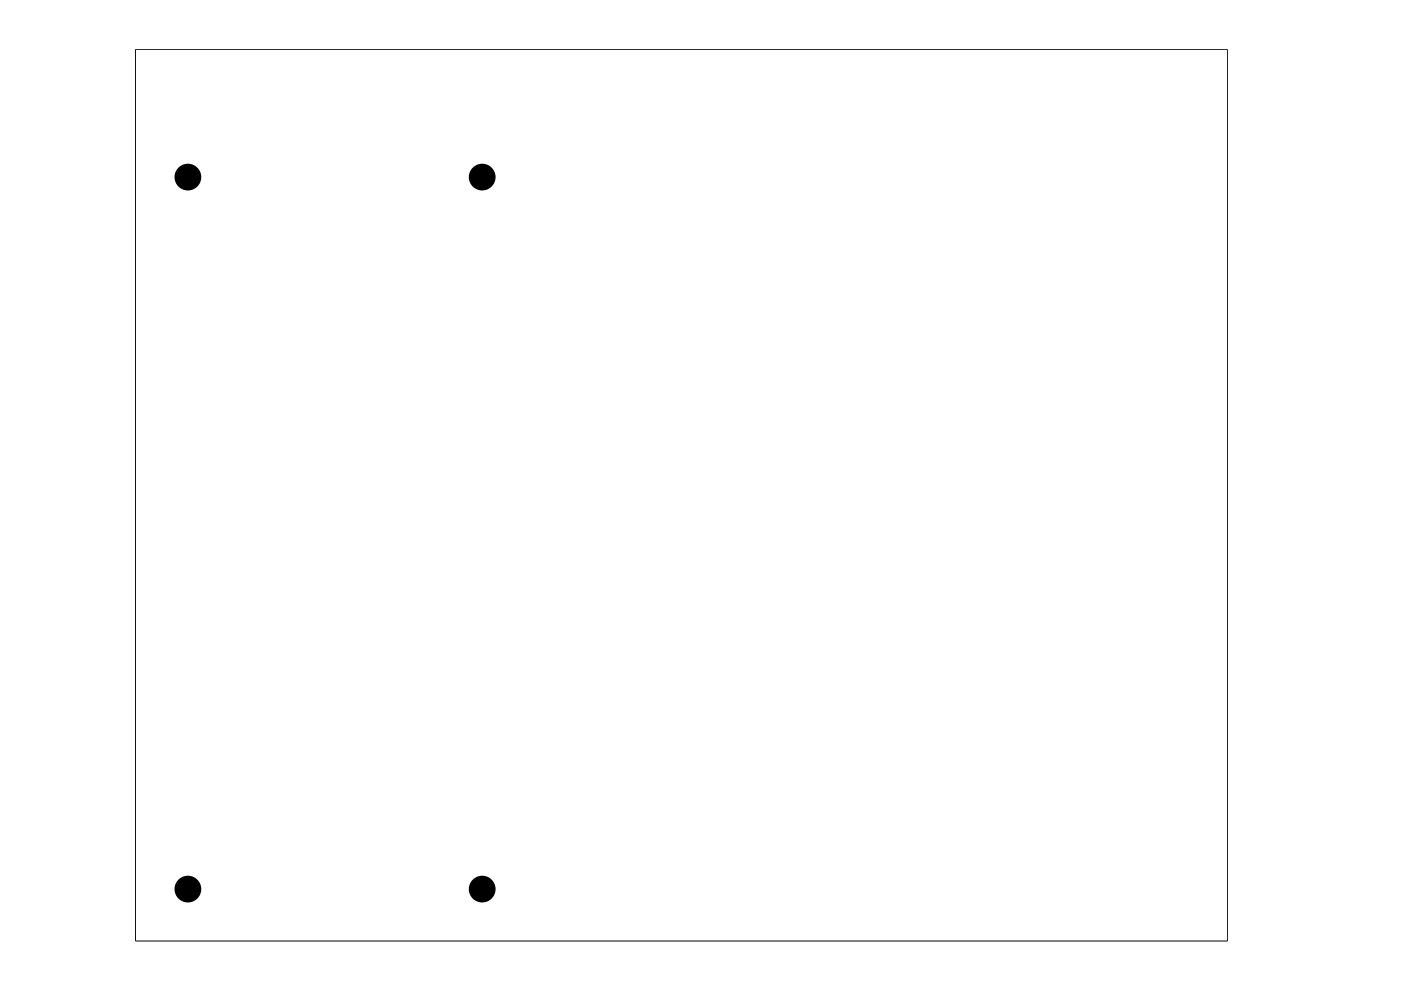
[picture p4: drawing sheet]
<svg xmlns="http://www.w3.org/2000/svg" width="297mm" height="210mm" viewBox="0 0 297 210" stroke-linecap="round" stroke-linejoin="round" font-family="sans-serif">
<path d="M28.7 10.5h231.5v189h-231.5z" fill="none" stroke="#000" stroke-width=".21"/>
<g fill="#000">
<circle cx="39.8" cy="37.6" r="2.84"/>
<circle cx="102.2" cy="37.6" r="2.84"/>
<circle cx="39.8" cy="188.5" r="2.84"/>
<circle cx="102.2" cy="188.5" r="2.84"/>
</g>
<g fill="#fff">
<circle cx="167.6" cy="57.7" r="1.06"/>
<circle cx="167.6" cy="52.7" r="1.06"/>
<circle cx="167.6" cy="47.6" r="1.06"/>
<circle cx="225.9" cy="55.7" r="1.06"/>
<circle cx="220.9" cy="55.7" r="1.06"/>
<circle cx="181.7" cy="119.1" r="1.14"/>
<circle cx="167.6" cy="124.1" r="1.06"/>
<circle cx="167.6" cy="119" r="1.06"/>
<circle cx="167.6" cy="113.9" r="1.06"/>
<circle cx="167.6" cy="108.8" r="1.06"/>
<circle cx="167.6" cy="103.7" r="1.06"/>
<circle cx="167.6" cy="98.5" r="1.06"/>
<circle cx="186.8" cy="119.1" r="1.14"/>
<circle cx="191.9" cy="119.1" r="1.14"/>
<circle cx="231" cy="55.7" r="1.06"/>
<circle cx="221.6" cy="116" r="1.06"/>
<circle cx="226.7" cy="116" r="1.06"/>
<circle cx="231.7" cy="116" r="1.06"/>
<circle cx="236.8" cy="116" r="1.06"/>
<circle cx="116.5" cy="134.3" r="1.06"/>
<circle cx="116.5" cy="139.4" r="1.06"/>
<circle cx="116.5" cy="144.6" r="1.06"/>
<circle cx="116.5" cy="149.6" r="1.06"/>
<circle cx="116.5" cy="154.7" r="1.06"/>
<circle cx="167.6" cy="190.5" r="1.06"/>
<circle cx="167.6" cy="185.5" r="1.06"/>
<circle cx="167.6" cy="180.3" r="1.06"/>
<circle cx="167.6" cy="175.2" r="1.06"/>
<circle cx="167.6" cy="170.1" r="1.06"/>
<circle cx="167.6" cy="165" r="1.06"/>
<circle cx="167.6" cy="159.9" r="1.06"/>
<circle cx="167.6" cy="154.7" r="1.06"/>
<circle cx="167.6" cy="149.6" r="1.06"/>
<circle cx="167.6" cy="144.6" r="1.06"/>
<circle cx="167.6" cy="139.4" r="1.06"/>
<circle cx="167.6" cy="134.3" r="1.06"/>
<circle cx="167.6" cy="129.2" r="1.06"/>
<circle cx="116.5" cy="98.5" r="1.06"/>
<circle cx="116.5" cy="103.7" r="1.06"/>
<circle cx="116.5" cy="108.8" r="1.06"/>
<circle cx="116.5" cy="113.9" r="1.06"/>
<circle cx="39.8" cy="177.4" r="1.06"/>
<circle cx="39.8" cy="172.3" r="1.06"/>
<circle cx="39.8" cy="167.2" r="1.06"/>
<circle cx="39.8" cy="162.1" r="1.06"/>
<circle cx="39.8" cy="157" r="1.06"/>
<circle cx="39.8" cy="151.8" r="1.06"/>
<circle cx="39.8" cy="146.8" r="1.06"/>
<circle cx="39.8" cy="141.7" r="1.06"/>
<circle cx="39.8" cy="136.5" r="1.06"/>
<circle cx="39.8" cy="131.4" r="1.06"/>
<circle cx="39.8" cy="121.2" r="1.06"/>
<circle cx="39.8" cy="116.1" r="1.06"/>
<circle cx="39.8" cy="111" r="1.06"/>
<circle cx="39.8" cy="105.9" r="1.06"/>
<circle cx="39.8" cy="100.8" r="1.06"/>
<circle cx="39.8" cy="126.3" r="1.06"/>
<circle cx="116.5" cy="119" r="1.06"/>
<circle cx="116.5" cy="124.1" r="1.06"/>
<circle cx="116.5" cy="129.2" r="1.06"/>
<circle cx="116.5" cy="159.9" r="1.06"/>
<circle cx="116.5" cy="165" r="1.06"/>
<circle cx="116.5" cy="170.1" r="1.06"/>
<circle cx="116.5" cy="175.2" r="1.06"/>
<circle cx="116.5" cy="180.3" r="1.06"/>
<circle cx="116.5" cy="185.5" r="1.06"/>
<circle cx="116.5" cy="190.5" r="1.06"/>
</g>
</svg>
